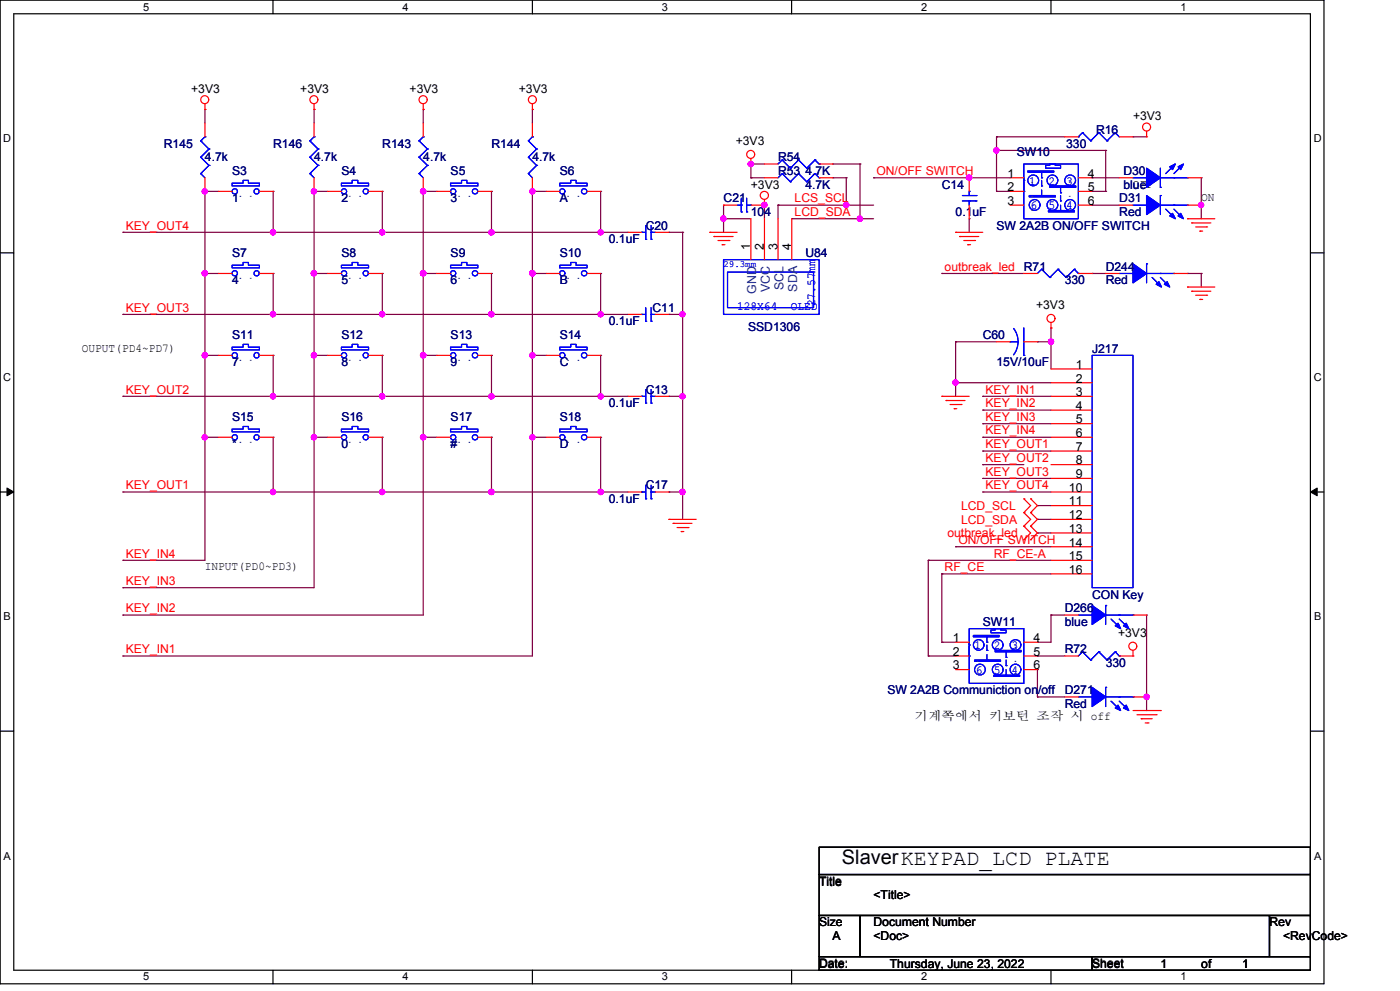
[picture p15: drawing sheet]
<svg xmlns="http://www.w3.org/2000/svg" width="297mm" height="210mm" viewBox="0 0 297 210" stroke-linecap="round" stroke-linejoin="round" font-family="sans-serif">
<defs><g id="words">
<text font-size="4.2" x="178.4" y="183.1">SlaverKEYPAD_LCD PLATE</text>
<g font-size="2.6">
<text x="40.5" y="19.7">+3V3</text>
<text x="63.6" y="19.7">+3V3</text>
<text x="86.8" y="19.7">+3V3</text>
<text x="109.9" y="19.7">+3V3</text>
<text x="240.1" y="25.5">+3V3</text>
<text x="155.9" y="30.7">+3V3</text>
<text x="159.1" y="40">+3V3</text>
<text x="213.5" y="37.6">1</text>
<text x="213.5" y="40.5">2</text>
<text x="230.6" y="37.6">4</text>
<text x="230.6" y="40.5">5</text>
<text x="240.1" y="39.8">OFF</text>
<text x="213.5" y="43.4">3</text>
<text x="230.6" y="43.4">6</text>
<text x="254.6" y="42.7">ON</text>
<text x="159" y="53" transform="rotate(-90 159 53)">1</text>
<text x="161.9" y="53" transform="rotate(-90 161.9 53)">2</text>
<text x="164.8" y="53" transform="rotate(-90 164.8 53)">3</text>
<text x="167.7" y="53" transform="rotate(-90 167.7 53)">4</text>
<text x="219.6" y="65.5">+3V3</text>
<text x="17.3" y="74.5">OUPUT(PD4~PD7)</text>
<text x="228" y="78.1">1</text>
<text x="228" y="81">2</text>
<text x="228" y="83.9">3</text>
<text x="228" y="86.8">4</text>
<text x="228" y="89.7">5</text>
<text x="228" y="92.6">6</text>
<text x="228" y="95.5">7</text>
<text x="228" y="98.4">8</text>
<text x="228" y="101.3">9</text>
<text x="226.5" y="104.2">10</text>
<text x="226.5" y="107">11</text>
<text x="226.5" y="110">12</text>
<text x="226.5" y="112.8">13</text>
<text x="226.5" y="115.8">14</text>
<text x="226.5" y="118.6">15</text>
<text x="43.4" y="120.8">INPUT(PD0~PD3)</text>
<text x="226.5" y="121.5">16</text>
<text x="201.9" y="136">1</text>
<text x="219" y="136">4</text>
<text x="236.9" y="134.9">+3V3</text>
<text x="201.9" y="138.9">2</text>
<text x="201.9" y="141.8">3</text>
<text x="219" y="138.9">5</text>
<text x="219" y="141.8">6</text>
<text x="193.8" y="152.6">기계쪽에서 키보턴 조작 시 off</text>
<text x="173.6" y="187.6">Title</text>
<text x="185.1" y="190.5">&lt;Title&gt;</text>
<text x="173.6" y="196.2">Size</text>
<text x="185.1" y="196.2">Document Number</text>
<text x="269" y="196.2">Rev</text>
<text x="176.4" y="199.2">A</text>
<text x="185.1" y="199.2">&lt;Doc&gt;</text>
<text x="271.9" y="199.2">&lt;RevCode&gt;</text>
<text x="173.6" y="205">Date:</text>
<text x="188.6" y="205">Thursday, June 23, 2022</text>
<text x="231.4" y="205">Sheet</text>
<text x="245.9" y="205">1</text>
<text x="254.6" y="205">of</text>
<text x="263.2" y="205">1</text>
</g>
<g font-size="2.6" fill="#000080">
<text x="232.3" y="28.4">R16</text>
<text x="34.7" y="31.3">R145</text>
<text x="43.4" y="34.2">4.7k</text>
<text x="57.9" y="31.3">R146</text>
<text x="66.6" y="34.2">4.7k</text>
<text x="81" y="31.3">R143</text>
<text x="89.7" y="34.2">4.7k</text>
<text x="104.2" y="31.3">R144</text>
<text x="112.8" y="34.2">4.7k</text>
<text x="164.9" y="34.2">R54</text>
<text x="215.5" y="33">SW10</text>
<text x="225.9" y="31.3">330</text>
<text x="49.2" y="37.1">S3</text>
<text x="72.4" y="37.1">S4</text>
<text x="95.5" y="37.1">S5</text>
<text x="118.6" y="37.1">S6</text>
<text x="164.9" y="37.1">R53</text>
<text x="170.7" y="40">4.7K</text>
<text x="170.7" y="37.1">4.7K</text>
<text x="199.6" y="40">C14</text>
<text x="238.1" y="37.1">D30</text>
<text x="238.1" y="40">blue</text>
<text x="49.2" y="42.9">1</text>
<text x="72.4" y="42.9">2</text>
<text x="95.5" y="42.9">3</text>
<text x="118.6" y="42.9">A</text>
<text x="153.3" y="42.9">C21</text>
<text x="159.1" y="45.8">104</text>
<text x="202.5" y="45.8">0.1uF</text>
<text x="237.2" y="42.9">D31</text>
<text x="237.2" y="45.8">Red</text>
<text x="129" y="51.5">0.1uF</text>
<text x="136.8" y="48.7">C20</text>
<text x="211.2" y="48.7">SW 2A2B ON/OFF SWITCH</text>
<text x="49.2" y="54.5">S7</text>
<text x="72.4" y="54.5">S8</text>
<text x="95.5" y="54.5">S9</text>
<text x="118.6" y="54.5">S10</text>
<text x="170.7" y="54.5">U84</text>
<text x="217" y="57.3">R71</text>
<text x="234.3" y="57.3">D244</text>
<text x="49.2" y="60.2">4</text>
<text x="72.4" y="60.2">5</text>
<text x="95.5" y="60.2">6</text>
<text x="118.6" y="60.2">B</text>
<text x="225.6" y="60.2">330</text>
<text x="234.3" y="60.2">Red</text>
<text x="49.2" y="71.8">S11</text>
<text x="72.4" y="71.8">S12</text>
<text x="95.5" y="71.8">S13</text>
<text x="118.6" y="71.8">S14</text>
<text x="129" y="68.9">0.1uF</text>
<text x="138.3" y="66">C11</text>
<text x="158.5" y="70.1">SSD1306</text>
<text x="208.3" y="71.8">C60</text>
<text x="49.2" y="77.6">7</text>
<text x="72.4" y="77.6">8</text>
<text x="95.5" y="77.6">9</text>
<text x="118.6" y="77.6">C</text>
<text x="211.2" y="77.6">15V/10uF</text>
<text x="231.4" y="74.7">J217</text>
<text x="136.8" y="83.4">C13</text>
<text x="49.2" y="89.2">S15</text>
<text x="72.4" y="89.2">S16</text>
<text x="95.5" y="89.2">S17</text>
<text x="118.6" y="89.2">S18</text>
<text x="129" y="86.3">0.1uF</text>
<text x="49.2" y="94.9">*</text>
<text x="72.4" y="94.9">0</text>
<text x="95.5" y="94.9">#</text>
<text x="118.6" y="94.9">D</text>
<text x="129" y="106.5">0.1uF</text>
<text x="136.8" y="103.7">C17</text>
<text x="225.6" y="129.7">D266</text>
<text x="231.4" y="126.8">CON Key</text>
<text x="208.3" y="132.6">SW11</text>
<text x="225.6" y="132.6">blue</text>
<text x="225.6" y="138.4">R72</text>
<text x="234.3" y="141.3">330</text>
<text x="188" y="147.1">SW 2A2B Communiction on/off</text>
<text x="225.6" y="147.1">D271</text>
<text x="225.6" y="149.9">Red</text>
</g>
<g font-size="2.6" fill="#004080">
<text x="50.6" y="41.7">. .</text>
<text x="73.8" y="41.7">. .</text>
<text x="96.9" y="41.7">. .</text>
<text x="120.1" y="41.7">. .</text>
<text x="218.4" y="41.7">.</text>
<text x="226.4" y="41.7">.</text>
<text x="218.4" y="44.6">.</text>
<text x="50.6" y="59.1">. .</text>
<text x="73.8" y="59.1">. .</text>
<text x="96.9" y="59.1">. .</text>
<text x="120.1" y="59.1">. .</text>
<text x="160.3" y="62.2" transform="rotate(-90 160.3 62.2)">GND</text>
<text x="163.1" y="61.9" transform="rotate(-90 163.1 61.9)">VCC</text>
<text x="166" y="61.5" transform="rotate(-90 166 61.5)">SCL</text>
<text x="168.9" y="61.8" transform="rotate(-90 168.9 61.8)">SDA</text>
<text x="50.6" y="76.5">. .</text>
<text x="73.8" y="76.5">. .</text>
<text x="96.9" y="76.5">. .</text>
<text x="120.1" y="76.5">. .</text>
<text x="50.6" y="93.8">. .</text>
<text x="73.8" y="93.8">. .</text>
<text x="96.9" y="93.8">. .</text>
<text x="120.1" y="93.8">. .</text>
<text x="206.8" y="140.1">.</text>
<text x="206.8" y="143">.</text>
<text x="214.8" y="140.1">.</text>
</g>
<g font-size="2.6" fill="#f00">
<text x="185.7" y="37.1">ON/OFF SWITCH</text>
<text x="168.4" y="42.9">LCS_SCL</text>
<text x="168.4" y="45.7">LCD_SDA</text>
<text x="26.6" y="48.6">KEY_OUT4</text>
<text x="200.2" y="57.3">outbreak_led</text>
<text x="26.6" y="66">KEY_OUT3</text>
<text x="26.6" y="83.4">KEY_OUT2</text>
<text x="208.9" y="83.4">KEY_IN1</text>
<text x="208.9" y="86.3">KEY_IN2</text>
<text x="208.9" y="89.1">KEY_IN3</text>
<text x="208.9" y="92">KEY_IN4</text>
<text x="208.9" y="94.9">KEY_OUT1</text>
<text x="208.9" y="100.7">KEY_OUT3</text>
<text x="208.9" y="97.8">KEY_OUT2</text>
<text x="26.6" y="103.6">KEY_OUT1</text>
<text x="203.7" y="108">LCD_SCL</text>
<text x="208.9" y="103.6">KEY_OUT4</text>
<text x="200.8" y="113.8">outbreak_led</text>
<text x="203.7" y="110.9">LCD_SDA</text>
<text x="26.6" y="118.1">KEY_IN4</text>
<text x="203.1" y="115.2">ON/OFF SWITCH</text>
<text x="210.6" y="118.1">RF_CE-A</text>
<text x="26.6" y="123.9">KEY_IN3</text>
<text x="200.2" y="121">RF_CE</text>
<text x="26.6" y="129.7">KEY_IN2</text>
<text x="26.6" y="138.4">KEY_IN1</text>
</g>
<g font-size="2.6" fill="#00f">
<text x="218.1" y="39.1">1.</text>
<text x="218.1" y="39.1">1</text>
<text x="222.2" y="39.1">2</text>
<text x="225.9" y="39.1">3.</text>
<text x="225.9" y="39.1">3</text>
<text x="218.4" y="44.3">6</text>
<text x="222.2" y="44.3">5</text>
<text x="225.9" y="44.3">4.</text>
<text x="225.9" y="44.3">4</text>
<text x="156.2" y="65.8">128X64</text>
<text x="167.6" y="65.8">OLED</text>
<text x="172.7" y="64.9" transform="rotate(-90 172.7 64.9)">27.57mm</text>
<text x="206.5" y="137.6">1.</text>
<text x="206.5" y="137.6">1</text>
<text x="210.6" y="137.6">2</text>
<text x="214.4" y="137.6">3.</text>
<text x="214.4" y="137.6">3</text>
<text x="206.8" y="142.8">6</text>
<text x="210.6" y="142.8">5</text>
<text x="214.4" y="142.8">4.</text>
<text x="214.4" y="142.8">4</text>
</g>
<g font-size="2.3">
<text x="30.4" y="2.2">5</text>
<text x="85.3" y="2.2">4</text>
<text x="140.3" y="2.2">3</text>
<text x="195.2" y="2.2">2</text>
<text x="250.2" y="2.2">1</text>
<text x=".7" y="30.1">D</text>
<text x="278.4" y="30.1">D</text>
<text x=".7" y="80.7">C</text>
<text x="278.4" y="80.7">C</text>
<text x=".8" y="131.4">B</text>
<text x="278.5" y="131.4">B</text>
<text x=".8" y="182.1">A</text>
<text x="278.5" y="182.1">A</text>
<text x="30.4" y="207.6">5</text>
<text x="85.3" y="207.6">4</text>
<text x="140.3" y="207.6">3</text>
<text x="195.2" y="207.6">2</text>
<text x="250.2" y="207.6">1</text>
</g>
<text font-size="2" fill="#00f" x="153.3" y="56.6">29.3mm</text>
</g></defs>
<g fill="none" stroke="#000" stroke-width=".25">
<path d="M0 0h280.6v208.4h-280.6zM2.9 2.9h274.8v202.6h-274.8zM57.8 0v2.9M112.8 0v2.9M167.8 0v2.9M222.7 0v2.9M0 53.6h2.9M277.7 53.6h2.9M0 104.2h2.9M277.7 104.2h2.9M0 154.9h2.9M277.7 154.9h2.9"/>
<path d="M173.6 179.4h104.1v5.8h-104.1zM173.6 185.2h104.1v8.7h-104.1zM173.6 193.9h8.7v8.7h-8.7zM182.3 193.9h86.7v8.7h-86.7zM269 193.9h8.7v8.7h-8.7zM57.8 205.5v2.9M112.8 205.5v2.9M167.8 205.5v2.9M173.6 202.6h57.8v2.9h-57.8zM222.7 205.5v2.9M231.4 202.6h46.3v2.9h-46.3z"/>
</g>
<path d="M1.5 103.4l1.4 .8-1.4 .8zM277.7 104.2l1.4-.8v1.6z" fill="#000" stroke="#000" stroke-width=".21"/>
<g fill="none" stroke="#800040" stroke-width=".25">
<path d="M43.4 23.2h.1M43.4 23.2v2.9M66.6 23.2h.1M66.6 23.2v2.9M89.7 23.2h.1M89.7 23.2v2.9M112.8 23.2h.1M112.8 23.2v2.9M159.1 37.7h.1M159.1 34.7h.1M159.1 34.7v3M159.1 37.7h2.9"/>
<path d="M159.1 34.7h2.9M176.5 34.7h5.8M176.5 37.7h.1M176.5 34.7h.1M176.5 37.7h2.8M179.3 37.7h.1M179.3 37.7v5.8M182.3 34.7h.1M182.3 34.7v11.6M185.1 37.7h29M185.1 37.7h.1M205.4 37.7h.1"/>
<path d="M211.2 29h14.4M211.2 29h.1M211.2 31.9h.1M211.2 29v11.5M211.2 31.9h23.1M231.4 37.7h.1M231.4 37.7h5.8M234.3 31.9h.1M234.3 31.9v8.6M240.1 29h.1M240.1 29h2.9M254.6 37.7h.1"/>
<path d="M254.6 37.7v8.6M26 49.2h.1M26 49.2h107.1M43.4 40.5h2.9M43.4 57.9h2.9M43.4 40.5h.1M43.4 57.9h.1M43.4 40.5v78.2h-17.4M57.9 49.2h.1M57.9 40.5h.1M57.9 57.9h.1M57.9 40.5v8.7"/>
<path d="M57.9 57.9v8.7M66.6 40.5h.1M66.6 57.9h.1M66.6 40.5v84h-40.6M66.6 40.5h2.8M66.6 57.9h2.8M81 49.2h.1M81 40.5h.1M81 57.9h.1M81 40.5v8.7M81 57.9v8.7M89.7 40.5h.1"/>
<path d="M89.7 57.9h.1M89.7 40.5v89.8h-63.7M89.7 40.5h2.9M89.7 57.9h2.9M104.2 49.2h.1M104.2 40.5h.1M104.2 57.9h.1M104.2 40.5v8.7M104.2 57.9v8.7M112.8 40.5h2.9M112.8 57.9h2.9M112.8 40.5h.1"/>
<path d="M112.8 57.9h.1M112.8 40.5v98.4h-86.8M127.3 49.2h.1M127.3 40.5h.1M127.3 57.9h.1M127.3 40.5v8.7M127.3 57.9v8.7M141.7 49.2h.1M141.7 49.2h3M144.7 49.2h.1M144.7 49.2v60.8M153.3 46.3h5.8"/>
<path d="M153.3 43.5h.1M153.3 46.3h.1M153.3 43.5v5.7M162 43.5h.1M162 43.5v2.8M164.9 43.5h.1M164.9 43.5v2.8M164.9 43.5h20.2M167.8 46.3h17.3M167.8 46.3h.1M179.3 43.5h.1M182.3 46.3h.1"/>
<path d="M199.6 57.9h17.4M199.6 57.9h.1M205.4 46.3h.1M205.4 46.3v2.9M211.2 40.5h.1M211.2 40.5h2.9M231.4 57.9h.1M231.4 43.5h.1M231.4 40.5h.1M231.4 40.5h2.9M231.4 57.9h2.9M231.4 43.5h5.8"/>
<path d="M234.3 40.5h.1M251.7 57.9h2.9M251.7 57.9h.1M254.6 57.9h.1M254.6 43.5h.1M254.6 57.9v2.9M26 66.6h.1M26 66.6h107.1M43.4 75.3h2.9M43.4 75.3h.1M57.9 66.6h.1M57.9 75.3h.1"/>
<path d="M57.9 75.3v8.6M66.6 75.3h.1M66.6 75.3h2.8M81 66.6h.1M81 75.3h.1M81 75.3v8.6M89.7 75.3h.1M89.7 75.3h2.9M104.2 75.3h.1M104.2 66.6h.1M104.2 75.3v8.6M112.8 75.3h2.9"/>
<path d="M112.8 75.3h.1M127.3 66.6h.1M127.3 75.3h.1M127.3 75.3v8.6M141.7 66.6h.1M141.7 66.6h3M144.7 66.6h.1M202.5 72.4h8.7M202.5 72.4h.1M202.5 72.4v11.5M219.9 72.4h.1M219.9 72.4h2.8"/>
<path d="M222.7 72.4h.1M222.7 69.5h.1M222.7 69.5v8.6M26 83.9h.1M26 83.9h107.1M43.4 92.6h2.9M43.4 92.6h.1M57.9 83.9h.1M57.9 92.6h.1M57.9 92.6v11.6M66.6 92.6h.1M66.6 92.6h2.8"/>
<path d="M81 83.9h.1M81 92.6h.1M81 92.6v11.6M89.7 92.6h.1M89.7 92.6h2.9M104.2 92.6h.1M104.2 83.9h.1M104.2 92.6v11.6M112.8 92.6h2.9M112.8 92.6h.1M127.3 83.9h.1M127.3 92.6h.1"/>
<path d="M127.3 92.6v11.6M141.7 83.9h.1M141.7 83.9h3M144.7 83.9h.1M202.5 81.1h20.2M202.5 81.1h.1M208.3 98.4h8.7M208.3 92.6h14.4M208.3 83.9h14.4M208.3 86.9h14.4M208.3 89.7h14.4M208.3 95.5h14.4"/>
<path d="M208.3 83.9h.1M208.3 86.9h.1M208.3 89.7h.1M208.3 92.6h.1M208.3 95.5h.1M208.3 98.4h.1M26 104.2h.1M26 118.7h.1M26 104.2h107.1M57.9 104.2h.1M81 104.2h.1M104.2 104.2h.1"/>
<path d="M127.3 104.2h.1M141.7 104.2h.1M141.7 104.2h3M144.7 104.2h.1M196.7 118.7h26M196.7 118.7h.1M196.7 118.7v20.2M202.5 115.8h20.2M202.5 115.8h.1M208.3 104.2h14.4M208.3 101.3h14.4M208.3 101.3h.1"/>
<path d="M208.3 104.2h.1M219.9 110h.1M219.9 107.1h.1M219.9 112.9h.1M219.9 110h2.8M219.9 107.1h2.8M219.9 112.9h2.8M26 130.3h.1M26 138.9h.1M26 124.5h.1M196.7 138.9h5.8M196.7 138.9h.1"/>
<path d="M199.6 121.6h23.1M199.6 136h2.9M199.6 121.6h.1M199.6 136h.1M199.6 121.6v14.4M219.9 138.9h5.7M219.9 138.9h.1M219.9 136h.1M222.7 130.3h2.9M222.7 130.3h.1M222.7 130.3v5.7h-2.8M243 130.3h.1"/>
<path d="M243 130.3v20.2M219.9 147.6h5.7M219.9 141.8h.1M219.9 147.6h.1M219.9 141.8v5.8M243 147.6h.1"/>
</g>
<g fill="#f0f" stroke="#f0f" stroke-width=".25">
<circle cx="89.7" cy="57.9" r=".56"/>
<circle cx="89.7" cy="40.5" r=".56"/>
<circle cx="127.3" cy="49.2" r=".55"/>
<circle cx="127.3" cy="66.6" r=".55"/>
<circle cx="127.3" cy="83.9" r=".55"/>
<circle cx="112.8" cy="57.9" r=".55"/>
<circle cx="112.8" cy="40.5" r=".55"/>
<circle cx="104.1" cy="49.2" r=".56"/>
<circle cx="81" cy="49.2" r=".55"/>
<circle cx="57.8" cy="49.2" r=".55"/>
<circle cx="81" cy="66.6" r=".55"/>
<circle cx="57.8" cy="66.6" r=".55"/>
<circle cx="81" cy="83.9" r=".55"/>
<circle cx="57.8" cy="83.9" r=".55"/>
<circle cx="81" cy="104.2" r=".56"/>
<circle cx="57.8" cy="104.2" r=".56"/>
<circle cx="127.3" cy="104.2" r=".56"/>
<circle cx="43.4" cy="57.9" r=".55"/>
<circle cx="43.4" cy="40.5" r=".55"/>
<circle cx="43.4" cy="75.2" r=".56"/>
<circle cx="144.6" cy="104.2" r=".56"/>
<circle cx="144.6" cy="66.6" r=".55"/>
<circle cx="144.6" cy="83.9" r=".55"/>
<circle cx="66.5" cy="57.9" r=".55"/>
<circle cx="66.5" cy="40.5" r=".55"/>
<circle cx="66.5" cy="92.6" r=".55"/>
<circle cx="43.4" cy="92.6" r=".55"/>
<circle cx="89.7" cy="92.6" r=".56"/>
<circle cx="112.8" cy="92.6" r=".55"/>
<circle cx="205.4" cy="37.6" r=".56"/>
<circle cx="104.1" cy="83.9" r=".56"/>
<circle cx="112.8" cy="75.2" r=".56"/>
<circle cx="104.1" cy="66.6" r=".56"/>
<circle cx="89.7" cy="75.2" r=".57"/>
<circle cx="66.5" cy="75.2" r=".56"/>
<circle cx="104.1" cy="104.2" r=".57"/>
<circle cx="162" cy="43.4" r=".56"/>
<circle cx="182.2" cy="46.3" r=".56"/>
<circle cx="179.3" cy="43.4" r=".55"/>
<circle cx="159.1" cy="34.7" r=".55"/>
<circle cx="153.3" cy="46.3" r=".56"/>
<circle cx="222.7" cy="72.4" r=".55"/>
<circle cx="202.5" cy="81" r=".55"/>
<circle cx="243" cy="147.6" r=".56"/>
<circle cx="254.5" cy="43.4" r=".55"/>
<circle cx="211.1" cy="31.8" r=".56"/>
</g>
<g fill="none" stroke="#f00" stroke-width=".25">
<path d="M43.4 23.2h.1M43.4 22v1.2M43.4 26.1v2.9M43.4 37.7v2.8M66.6 23.2h.1M66.6 22v1.2M66.6 26.1v2.9M66.6 37.7v2.8M89.7 23.2h.1M89.7 22v1.2M89.7 26.1v2.9M89.7 37.7v2.8"/>
<path d="M112.8 23.2h.1M112.8 22v1.2M112.8 26.1v2.9M112.8 37.7v2.8M159.1 34.7h.1M159.1 33.6v1.1M162 37.7h2.9M162 34.7h2.9M173.6 37.7h2.9M173.6 34.7h2.9M205.4 37.7v2.8M214.1 37.7h2.9"/>
<path d="M225.6 29h2.9M228.5 37.7h2.9M237.2 37.7h2.9M237.2 29h2.9M243 29h.1M243 27.8v1.2M251.7 37.7h2.9M46.3 40.5h2.9M46.3 57.9h2.9M55 40.5h2.9M55 57.9h2.9M69.4 40.5h3"/>
<path d="M69.4 57.9h3M78.1 40.5h2.9M78.1 57.9h2.9M92.6 40.5h2.9M92.6 57.9h2.9M101.3 40.5h2.9M101.3 57.9h2.9M115.7 40.5h2.9M115.7 57.9h2.9M124.4 40.5h2.9M124.4 57.9h2.9M133.1 49.2h2.9"/>
<path d="M138.9 49.2h2.8M150.4 49.2h5.8M150.4 49.2h.1M151.3 50.1h.1M151.3 50.1h4.1M152.1 50.9h2.4M153 51.8h.1M153 51.8h.6M153.3 43.5h2.9M154.5 50.9h.1M159.1 46.3v8.7M159.1 43.5h2.9"/>
<path d="M162 43.5h.1M162 42.3v1.2M162 46.3v8.7M164.9 46.3v8.7M167.8 46.3v8.7M202.5 49.2h.1M202.5 49.2h5.8M203.4 50.1h4M203.4 50.1h.1M204.2 50.9h2.3M205.1 51.8h.6M205.1 51.8h.1"/>
<path d="M205.4 43.5v2.8M206.5 50.9h.1M214.1 40.5h2.9M214.1 43.5h2.9M217 57.9h2.9M228.5 40.5h2.9M228.5 43.5h2.9M228.5 57.9h2.9M234.3 57.9h2.9M237.2 43.5h2.9M248.8 57.9h2.9M251.7 46.3h5.7"/>
<path d="M251.7 46.3h.1M251.7 43.5h2.9M252.5 47.2h.1M252.5 47.2h4.1M253.4 48.1h2.3M254.3 49h.1M254.3 49h.6M255.7 48.1h.1M46.3 75.3h2.9M55 75.3h2.9M69.4 75.3h3M78.1 75.3h2.9"/>
<path d="M92.6 75.3h2.9M101.3 75.3h2.9M115.7 75.3h2.9M124.4 75.3h2.9M133.1 66.6h2.9M138.9 66.6h2.8M211.2 72.4h2.9M217 72.4h2.9M222.7 78.1h8.7M222.7 69.5h.1M222.7 68.3v1.2M251.7 60.8h5.7"/>
<path d="M251.7 60.8h.1M252.5 61.7h.1M252.5 61.7h4.1M253.4 62.5h2.3M254.3 63.4h.1M254.3 63.4h.6M255.7 62.5h.1M46.3 92.6h2.9M55 92.6h2.9M69.4 92.6h3M78.1 92.6h2.9M92.6 92.6h2.9"/>
<path d="M101.3 92.6h2.9M115.7 92.6h2.9M124.4 92.6h2.9M133.1 83.9h2.9M138.9 83.9h2.8M199.6 83.9h5.8M199.6 83.9h.1M200.5 84.8h.1M200.5 84.8h4M201.3 85.7h2.4M202.2 86.6h.6M202.2 86.6h.1"/>
<path d="M203.7 85.7h.1M222.7 83.9h8.7M222.7 92.6h8.7M222.7 81.1h8.7M222.7 86.9h8.7M222.7 89.7h8.7M222.7 95.5h8.7M222.7 98.4h8.7M133.1 104.2h2.9M138.9 104.2h2.8M141.7 110h5.8M141.7 110h.1"/>
<path d="M142.6 110.9h4.1M142.6 110.9h.1M143.5 111.7h2.3M144.4 112.6h.5M144.4 112.6h.1M145.8 111.7h.1M217 108.6l1.4 1.4-1.4 1.4M217 105.6l1.4 1.5-1.4 1.5M217 111.4l1.4 1.5-1.4 1.4M217 111.4h.1M217 108.6h.1M217 105.6h.1"/>
<path d="M217 114.3h.1M218.4 108.6h.1M218.4 111.4h.1M218.4 105.6h.1M218.4 114.3h.1M218.4 108.6l1.5 1.4-1.5 1.4M218.4 105.6l1.5 1.5-1.5 1.5M218.4 111.4l1.5 1.5-1.5 1.4M222.7 110h8.7M222.7 101.3h8.7M222.7 104.2h8.7M222.7 107.1h8.7"/>
<path d="M222.7 112.9h8.7M222.7 115.8h8.7M222.7 118.7h8.7M202.5 136h2.9M202.5 138.9h2.9M217 136h2.9M217 138.9h2.9M222.7 121.6h8.7M225.6 130.3h2.9M225.6 138.9h2.9M237.2 138.9h2.9M240.1 138.9h.1"/>
<path d="M240.1 137.8v1.1M240.1 130.3h2.9M202.5 141.8h2.9M217 141.8h2.9M225.6 147.6h2.9M240.1 150.5h5.8M240.1 147.6h2.9M241 151.4h4M241.8 152.2h2.4M241.8 152.2h.1M242.7 153.1h.6M243.3 153.1h.1"/>
<path d="M245 151.4h.1M245.9 150.5h.1"/>
<circle cx="43.4" cy="21.1" r=".85"/>
<circle cx="66.5" cy="21.1" r=".85"/>
<circle cx="89.7" cy="21.1" r=".86"/>
<circle cx="112.8" cy="21.1" r=".85"/>
<circle cx="159.1" cy="32.7" r=".85"/>
<circle cx="243" cy="26.9" r=".85"/>
<circle cx="162" cy="41.4" r=".86"/>
<circle cx="222.7" cy="67.4" r=".85"/>
<circle cx="240.1" cy="136.9" r=".85"/>
</g>
<g fill="none" stroke="#00f" stroke-width=".25">
<path d="M42.5 36.8h.1M42.5 33.3h.1M42.5 29.8h.1M42.5 33.3l1.8 1.7M42.5 29.8l1.8 1.8M42.5 36.8l.9 .9M43.4 29l-.9 .8M43.4 29h.1M44.3 35l-1.8 1.8M44.3 31.6l-1.8 1.7M44.3 35h.1M44.3 31.6h.1"/>
<path d="M49.2 38.8h2.3v-.6h1.1v.6h2.4v.6h-5.8zM65.7 36.8l.9 .9M65.7 33.3l1.7 1.7M65.7 29.8l1.7 1.8M65.7 36.8h.1M65.7 33.3h.1M65.7 29.8h.1M66.6 29h.1M66.6 29l-.9 .8M67.4 35h.1M67.4 31.6h.1M67.4 35l-1.7 1.8"/>
<path d="M67.4 31.6l-1.7 1.7M72.4 38.8h2.2v-.6h1.2v.6h2.3v.6h-5.7zM88.8 33.3l1.8 1.7M88.8 29.8l1.8 1.8M88.8 36.8l.9 .9M88.8 36.8h.1M88.8 33.3h.1M88.8 29.8h.1M89.7 29h.1M89.7 29l-.9 .8M90.6 35h.1M90.6 31.6h.1"/>
<path d="M90.6 35l-1.8 1.8M90.6 31.6l-1.8 1.7M95.5 38.8h2.3v-.6h1.2v.6h2.3v.6h-5.8zM112 36.8h.1M112 33.3h.1M112 29.8h.1M112 33.3l1.7 1.7M112 29.8l1.7 1.8M112 36.8l.8 .9M112.8 29l-.8 .8M112.8 29h.1M113.7 35l-1.7 1.8"/>
<path d="M113.7 31.6l-1.7 1.7M113.7 35h.1M113.7 31.6h.1M118.6 38.8h2.3v-.6h1.2v.6h2.3v.6h-5.8zM165.8 36.8h.1M165.8 33.9h.1M165.8 36.8l1.7 1.7M165.8 33.9l1.7 1.7M165.8 36.8l-.9 .9M165.8 33.9l-.9 .8M167.5 38.5h.1M167.5 35.6h.1"/>
<path d="M169.2 36.8l-1.7 1.7M169.2 33.9l-1.7 1.7M169.2 36.8h.1M169.2 33.9h.1M169.2 36.8l1.8 1.7M169.2 33.9l1.8 1.7M171 38.5h.1M171 35.6h.1M172.7 36.8l-1.7 1.7M172.7 33.9l-1.7 1.7M172.7 36.8h.1M172.7 33.9h.1"/>
<path d="M172.7 36.8l.9 .9M172.7 33.9l.9 .8M173.6 37.7h.1M173.6 34.7h.1M217 34.7h11.5v11.6h-11.5zM217 38.2h.1M217 37.7v.5M217 38.5v2M217.8 36.2h5.5v.3h-5.5zM220.7 37.7h.1M220.7 39.4h.1M220.7 36.5v1.2"/>
<path d="M220.7 38.2v1.2M221.6 35h.9v-.3h1.1v.3h1.2v.6h-3.2zM222.5 39.4h5.5v.3h-5.5zM224.8 39.7v1.1M228.5 29h.1M229.4 28.1h.1M229.4 28.1l-.9 .9M229.4 28.1l1.7 1.7M231.1 29.8h.1M232.9 28.1h.1M232.9 28.1l-1.8 1.7M232.9 28.1l1.7 1.7"/>
<path d="M234.6 29.8h.1M236.3 28.1l.9 .9M236.3 28.1h.1M236.3 28.1l-1.7 1.7M240.1 37.7h2.9M243 37.7h.1M245.9 39.7h.1M245.9 37.7h5.8M245.9 35.6v4.1M248.2 35.6l-1.2 1.2M248.2 35.6h.1M248.8 37.7h.1"/>
<path d="M249.9 35.6h.1M249.9 35.6l-1.1 1.2M251.7 37.7h.1M49.2 56.2h2.3v-.6h1.1v.6h2.4v.5h-5.8zM72.4 56.2h2.2v-.6h1.2v.6h2.3v.5h-5.7zM95.5 56.2h2.3v-.6h1.2v.6h2.3v.5h-5.8zM118.6 56.2h2.3v-.6h1.2v.6h2.3v.5h-5.8zM136 49.2h.1M136 49.2h.8M136.8 50.7h.1M136.8 47.8v2.9M138 49.2h.9"/>
<path d="M138 50.7h.1M138 49.2h.1M138 47.8v2.9M153.3 55h20.3v11.6h-20.3zM154.2 57.6h18.2v7.6h-18.2zM156.2 43.5h.9M157.1 44.9h.1M157.1 43.5h.1M157.1 42v2.9M158.2 44.9h.1M158.2 42v2.9M158.2 43.5h.9"/>
<path d="M159.1 43.5h.1M204 42.6h2.8M204 41.4h2.8M205.4 40.5h.1M205.4 42.6h.1M205.4 40.5v.9M205.4 42.6v.9M206.8 42.6h.1M206.8 41.4h.1M217 40.5h.1M218.1 41.4h5.5v.3h-5.5zM220.7 57l-.8 .9"/>
<path d="M220.7 57h.1M220.7 41.4h.1M220.7 57l1.8 1.8M220.7 40.2v1.2M222.2 44.6h5.5v.3h-5.5zM222.5 58.8h.1M224.2 57h.1M224.2 57l1.7 1.8M224.2 57l-1.7 1.8M224.8 44.6h.1M224.8 42.6h.1M224.8 40.8h.1"/>
<path d="M224.8 41.4v1.2M224.8 43.5v1.1M225.9 58.8h.1M227.7 57l-1.8 1.8M227.7 57h.1M227.7 57l.8 .9M228.5 57.9h.1M237.2 57.9h2.9M240.1 57.9h.1M240.1 43.5h2.9M243 55.9h.1M243 43.5h.1"/>
<path d="M243 57.9h5.8M243 55.9v4M244.2 58.8l1.1 1.1M245.3 59.9h.1M245.9 57.9h.1M245.9 41.4h.1M245.9 41.4v4M245.9 43.5h5.8M245.9 58.8l1.1 1.1M247 59.9h.1M247 44.3l1.2 1.1M248.2 45.4h.1"/>
<path d="M248.8 57.9h.1M248.8 43.5h.1M248.8 44.3l1.1 1.1M249.9 45.4h.1M251.7 43.5h.1M49.2 73.5h2.3v-.6h1.1v.6h2.4v.6h-5.8zM72.4 73.5h2.2v-.6h1.2v.6h2.3v.6h-5.7zM95.5 73.5h2.3v-.6h1.2v.6h2.3v.6h-5.8zM118.6 73.5h2.3v-.6h1.2v.6h2.3v.6h-5.8zM136 66.6h.1M136 66.6h.8M136.8 68h.1"/>
<path d="M136.8 65.2v2.8M138 66.6h.9M138 68h.1M138 66.6h.1M138 65.2v2.8M214.1 72.4h1.7M214.1 72.4h.1M214.8 69.6a4.6 4.6 0 0 1 0 5.6M217 75.3h.1M217 69.5v5.8M231.4 75.3h8.7v49.2h-8.7zM49.2 90.9h2.3v-.6h1.1v.6h2.4v.6h-5.8z"/>
<path d="M72.4 90.9h2.2v-.6h1.2v.6h2.3v.6h-5.7zM95.5 90.9h2.3v-.6h1.2v.6h2.3v.6h-5.8zM118.6 90.9h2.3v-.6h1.2v.6h2.3v.6h-5.8zM136 83.9h.1M136 83.9h.8M136.8 85.4h.1M136.8 82.5v2.9M138 83.9h.9M138 85.4h.1M138 83.9h.1M138 82.5v2.9M136 104.2h.1"/>
<path d="M136 104.2h.8M136.8 105.6h.1M136.8 102.8v2.8M138 104.2h.9M138 105.6h.1M138 104.2h.1M138 102.8v2.8M205.4 133.2h11.6v11.5h-11.6zM205.4 136.6h.1M205.4 138.9h.1M205.4 136v.6M205.4 136.9v2"/>
<path d="M206.3 134.6h5.4v.3h-5.4zM206.5 139.8h5.5v.3h-5.5zM209.2 136h.1M209.2 137.8h.1M209.2 139.8h.1M209.2 134.9v1.1M209.2 136.6v1.2M209.2 138.7v1.1M210 133.4h.9v-.2h1.1v.2h1.2v.6h-3.2zM210.9 137.8h5.5v.3h-5.5zM213.2 139.2h.1M213.2 138.1v1.1"/>
<path d="M213.2 139.8v1.2M228.5 130.3h2.9M229.4 138.1l-.9 .8M229.4 138.1h.1M229.4 138.1l1.7 1.7M231.1 139.8h.1M231.4 130.3h.1M232.9 138.1h.1M232.9 138.1l1.7 1.7M232.9 138.1l-1.8 1.7M234.3 128.2h.1M234.3 130.3h5.8"/>
<path d="M234.3 128.2v4.1M234.6 139.8h.1M235.5 131.1l1.1 1.2M236.3 138.1l-1.7 1.7M236.3 138.1h.1M236.3 138.1l.9 .8M236.6 132.3h.1M237.2 130.3h.1M237.2 138.9h.1M237.2 131.1l1.2 1.2M238.4 132.3h.1M240.1 130.3h.1"/>
<path d="M210.6 143h5.5v.3h-5.5zM213.2 143h.1M213.2 141h.1M213.2 141.8v1.2M228.5 147.6h2.9M231.4 147.6h.1M234.3 145.6h.1M234.3 145.6v4.1M234.3 147.6h5.8M235.5 148.5l1.1 1.2M236.6 149.7h.1M237.2 147.6h.1"/>
<path d="M237.2 148.5l1.2 1.2M238.4 149.7h.1M240.1 147.6h.1"/>
<circle cx="219" cy="38.2" r="1.14"/>
<circle cx="223" cy="38.2" r="1.14"/>
<circle cx="226.8" cy="38.2" r="1.14"/>
<circle cx="49.8" cy="40.5" r=".56"/>
<circle cx="49.8" cy="57.9" r=".56"/>
<circle cx="54.4" cy="57.9" r=".55"/>
<circle cx="54.4" cy="40.5" r=".55"/>
<circle cx="72.9" cy="40.5" r=".55"/>
<circle cx="72.9" cy="57.9" r=".55"/>
<circle cx="77.5" cy="40.5" r=".55"/>
<circle cx="77.5" cy="57.9" r=".55"/>
<circle cx="96" cy="57.9" r=".55"/>
<circle cx="96" cy="40.5" r=".55"/>
<circle cx="100.7" cy="40.5" r=".56"/>
<circle cx="100.7" cy="57.9" r=".56"/>
<circle cx="119.2" cy="57.9" r=".55"/>
<circle cx="119.2" cy="40.5" r=".55"/>
<circle cx="123.8" cy="40.5" r=".56"/>
<circle cx="123.8" cy="57.9" r=".56"/>
<circle cx="219.3" cy="43.4" r="1.14"/>
<circle cx="223" cy="43.4" r="1.14"/>
<circle cx="226.8" cy="43.4" r="1.14"/>
<circle cx="49.8" cy="75.2" r=".57"/>
<circle cx="54.4" cy="75.2" r=".56"/>
<circle cx="72.9" cy="75.2" r=".56"/>
<circle cx="77.5" cy="75.2" r=".56"/>
<circle cx="96" cy="75.2" r=".56"/>
<circle cx="100.7" cy="75.2" r=".57"/>
<circle cx="119.2" cy="75.2" r=".56"/>
<circle cx="123.8" cy="75.2" r=".57"/>
<circle cx="49.8" cy="92.6" r=".56"/>
<circle cx="54.4" cy="92.6" r=".55"/>
<circle cx="72.9" cy="92.6" r=".55"/>
<circle cx="77.5" cy="92.6" r=".55"/>
<circle cx="96" cy="92.6" r=".55"/>
<circle cx="100.7" cy="92.6" r=".56"/>
<circle cx="119.2" cy="92.6" r=".55"/>
<circle cx="123.8" cy="92.6" r=".56"/>
<circle cx="207.4" cy="136.6" r="1.12"/>
<circle cx="211.4" cy="136.6" r="1.13"/>
<circle cx="215.2" cy="136.6" r="1.13"/>
<circle cx="207.7" cy="141.8" r="1.14"/>
<circle cx="211.4" cy="141.8" r="1.14"/>
<circle cx="215.2" cy="141.8" r="1.14"/>
</g>
<g fill="#00f" stroke="#00f" stroke-width=".25">
<path d="M243 35.6l2.9 2.1-2.9 2z" fill-rule="evenodd"/>
<path d="M247.9 35.3l1.2-.6-.6 1.2z" fill-rule="evenodd"/>
<path d="M249.7 35.3l1.1-.6-.6 1.2z" fill-rule="evenodd"/>
<path d="M243 35.6l2.9 2.1-2.9 2z" fill-rule="evenodd"/>
<path d="M247.9 35.3l1.2-.6-.6 1.2z" fill-rule="evenodd"/>
<path d="M249.7 35.3l1.1-.6-.6 1.2z" fill-rule="evenodd"/>
<path d="M231.4 128.2l2.9 2.1-2.9 2z" fill-rule="evenodd"/>
<path d="M236.3 132.6l.6-.6 .6 1.2z" fill-rule="evenodd"/>
<path d="M238.1 132.6l.6-.6 .5 1.2z" fill-rule="evenodd"/>
<path d="M231.4 128.2l2.9 2.1-2.9 2z" fill-rule="evenodd"/>
<path d="M236.3 132.6l.6-.6 .6 1.2z" fill-rule="evenodd"/>
<path d="M238.1 132.6l.6-.6 .5 1.2z" fill-rule="evenodd"/>
<path d="M240.1 55.9l2.9 2-2.9 2z" fill-rule="evenodd"/>
<path d="M245 60.2l.6-.5 .6 1.1z" fill-rule="evenodd"/>
<path d="M246.7 60.2l.6-.5 .6 1.1z" fill-rule="evenodd"/>
<path d="M240.1 55.9l2.9 2-2.9 2z" fill-rule="evenodd"/>
<path d="M245 60.2l.6-.5 .6 1.1z" fill-rule="evenodd"/>
<path d="M246.7 60.2l.6-.5 .6 1.1z" fill-rule="evenodd"/>
<path d="M231.4 145.6l2.9 2-2.9 2.1z" fill-rule="evenodd"/>
<path d="M236.9 149.4l.6 1.1-1.2-.6z" fill-rule="evenodd"/>
<path d="M238.7 149.4l.5 1.1-1.1-.6z" fill-rule="evenodd"/>
<path d="M231.4 145.6l2.9 2-2.9 2.1z" fill-rule="evenodd"/>
<path d="M236.9 149.4l.6 1.1-1.2-.6z" fill-rule="evenodd"/>
<path d="M238.7 149.4l.5 1.1-1.1-.6z" fill-rule="evenodd"/>
<path d="M243 41.4l2.9 2.1-2.9 1.9z" fill-rule="evenodd"/>
<path d="M247.9 45.7l.6-.5 .6 1.1z" fill-rule="evenodd"/>
<path d="M250.2 45.2l.6 1.1-1.1-.6z" fill-rule="evenodd"/>
<path d="M243 41.4l2.9 2.1-2.9 1.9z" fill-rule="evenodd"/>
<path d="M247.9 45.7l.6-.5 .6 1.1z" fill-rule="evenodd"/>
<path d="M250.2 45.2l.6 1.1-1.1-.6z" fill-rule="evenodd"/>
</g>
<use href="#words"/>
</svg>
